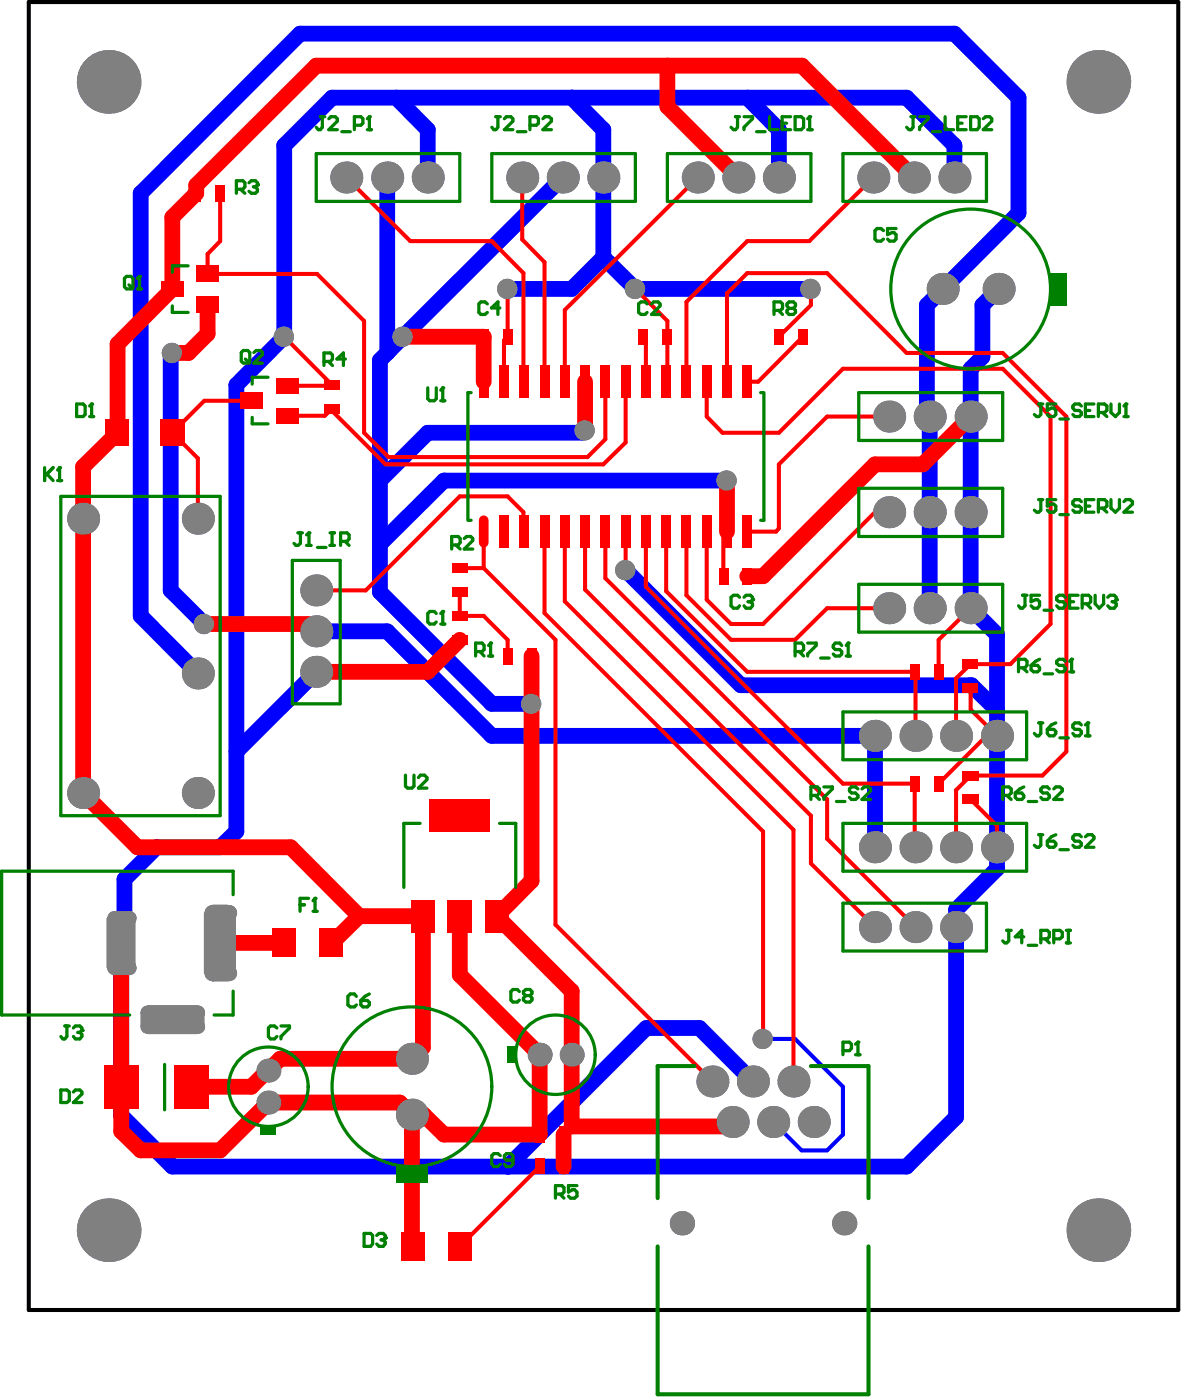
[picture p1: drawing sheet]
<svg xmlns="http://www.w3.org/2000/svg" width="246mm" height="292mm" viewBox="0 0 246 292" stroke-linecap="round" stroke-linejoin="round" font-family="sans-serif">
<path d="M6 .4h239.5v272.6h-239.5z" fill="none" stroke="#000" stroke-width=".84"/>
<path d="M25.9 195.9l-.6 .6" fill="none" stroke="#00f" stroke-width="3.3"/>
<g fill="#00f">
<circle cx="105.8" cy="243.1" r="1.65"/>
<circle cx="119.1" cy="20.4" r="1.65"/>
</g>
<path d="M159 216.5h6.6l10 10v9.9l-3.3 3.3h-5.3l-5.9-5.9" fill="none" stroke="#00f" stroke-width=".84"/>
<g fill="none" stroke="#00f" stroke-width="3.3">
<path d="M80.7 37v36.6M82.5 20.4l6.6 6.6v10M117.2 37l-36.5 36.6M119.1 20.4l6.6 6.6v26.6M155.7 20.4l6.6 6.6v10M198.8 37v-6.7l-9.9-9.9h-119.7l-10 9.9v39.9l-10 10v93.1l-3.3 3.3h-13.3l-6.7 6.6v12.7M125.7 53.6l-6.6 6.6h-13.3M125.7 53.6l6.7 6.6h36.5M35.9 73.6l-.3 .3v49.1l7 7M80.7 73.6l-1.6 1.5v48.3l23.4 23.3h8.2M208 60.2l-3.3 3.4v10.8l-2.5 2.4v49.9l5.5 5.5v48.8l-8.5 8.6v43.2l-10.3 10.3h-153l-10.6-10.6v-36M121.4 90.2h-32.3l-10 9.9"/>
<path d="M193.1 86.1v-22.5l19.1-19.2v-24l-13.4-13.4h-136.3l-33.2 33.3v88.1l11.9 11.9M193.7 86.8v39.9M130.3 118.8l24 24h48.1l5.3 5.2M151.4 100.1h-58.9l-13.4 13.3M65.9 131.6h14.8l21.8 21.7h79.8v23.3M65.9 140l-16.7 16.6M156.9 225.4l-11.2-11.2h-11.1l-28.8 28.9"/>
</g>
<g fill="#808080">
<circle cx="121.8" cy="89.7" r="2.11"/>
<circle cx="151.4" cy="100.1" r="2.11"/>
<circle cx="83.9" cy="70.2" r="2.11"/>
<circle cx="110.7" cy="146.7" r="2.11"/>
<circle cx="130.2" cy="118.8" r="2.11"/>
<circle cx="42.5" cy="130" r="2.11"/>
<circle cx="35.8" cy="73.6" r="2.11"/>
<circle cx="158.9" cy="216.5" r="2.11"/>
<circle cx="105.7" cy="60.2" r="2.11"/>
<circle cx="168.8" cy="60.2" r="2.11"/>
<circle cx="132.3" cy="60.2" r="2.11"/>
<circle cx="59.1" cy="70.2" r="2.11"/>
<circle cx="41.1" cy="211" r="1.48"/>
<circle cx="30.7" cy="211" r="1.48"/>
<circle cx="30.7" cy="214" r="1.48"/>
<circle cx="41.1" cy="214" r="1.48"/>
<circle cx="41.2" cy="140.3" r="3.3"/>
<circle cx="55.9" cy="229.8" r="2.49"/>
<circle cx="55.9" cy="223.1" r="2.49"/>
<circle cx="65.9" cy="131.6" r="3.3"/>
<circle cx="65.9" cy="123" r="3.3"/>
<circle cx="85.8" cy="232.3" r="3.3"/>
<circle cx="89.1" cy="37" r="3.3"/>
<circle cx="80.7" cy="37" r="3.3"/>
<circle cx="117.2" cy="37" r="3.3"/>
<circle cx="108.8" cy="37" r="3.3"/>
<circle cx="142.1" cy="254.9" r="2.53"/>
<circle cx="148.4" cy="225.4" r="3.3"/>
<circle cx="145.4" cy="37" r="3.3"/>
<circle cx="169.5" cy="233.8" r="3.3"/>
<circle cx="161.1" cy="233.8" r="3.3"/>
<circle cx="165.3" cy="225.4" r="3.3"/>
<circle cx="162.3" cy="37" r="3.3"/>
<circle cx="190.7" cy="176.6" r="3.3"/>
<circle cx="199.2" cy="176.6" r="3.3"/>
<circle cx="190.7" cy="153.3" r="3.3"/>
<circle cx="199.2" cy="153.3" r="3.3"/>
<circle cx="185.2" cy="126.7" r="3.3"/>
<circle cx="193.7" cy="126.7" r="3.3"/>
<circle cx="202.2" cy="126.7" r="3.3"/>
<circle cx="185.2" cy="86.8" r="3.3"/>
<circle cx="193.7" cy="86.8" r="3.3"/>
<circle cx="202.2" cy="86.8" r="3.3"/>
<circle cx="196.4" cy="60.2" r="3.3"/>
<circle cx="190.4" cy="37" r="3.3"/>
<circle cx="198.8" cy="37" r="3.3"/>
<circle cx="41.2" cy="165.3" r="3.3"/>
<circle cx="26.8" cy="201.7" r="1.48"/>
<circle cx="26.8" cy="191.3" r="1.48"/>
<circle cx="23.8" cy="191.3" r="1.48"/>
<circle cx="23.8" cy="201.7" r="1.48"/>
<circle cx="41.2" cy="108.1" r="3.3"/>
<circle cx="65.9" cy="140" r="3.3"/>
<circle cx="85.8" cy="220.6" r="3.3"/>
<circle cx="112.4" cy="219.8" r="2.49"/>
<circle cx="119.1" cy="219.8" r="2.49"/>
<circle cx="199.2" cy="193.2" r="3.3"/>
<circle cx="190.7" cy="193.2" r="3.3"/>
<circle cx="185.2" cy="106.7" r="3.3"/>
<circle cx="193.7" cy="106.7" r="3.3"/>
<circle cx="202.2" cy="106.7" r="3.3"/>
<circle cx="22.6" cy="256.4" r="6.6"/>
<circle cx="72.1" cy="37" r="3.3"/>
<circle cx="22.6" cy="17.1" r="6.6"/>
<circle cx="175.9" cy="254.9" r="2.53"/>
<circle cx="152.6" cy="233.8" r="3.3"/>
<circle cx="156.9" cy="225.4" r="3.3"/>
<circle cx="182.3" cy="176.6" r="3.3"/>
<circle cx="207.7" cy="176.6" r="3.3"/>
<circle cx="182.3" cy="153.3" r="3.3"/>
<circle cx="207.7" cy="153.3" r="3.3"/>
<circle cx="208" cy="60.2" r="3.3"/>
<circle cx="181.9" cy="37" r="3.3"/>
<circle cx="153.8" cy="37" r="3.3"/>
<circle cx="125.7" cy="37" r="3.3"/>
<circle cx="17.3" cy="165.3" r="3.3"/>
<circle cx="47.6" cy="202.8" r="1.65"/>
<circle cx="47.6" cy="190.2" r="1.65"/>
<circle cx="44.3" cy="190.2" r="1.65"/>
<circle cx="44.3" cy="202.8" r="1.65"/>
<circle cx="17.3" cy="108.1" r="3.3"/>
<circle cx="182.3" cy="193.2" r="3.3"/>
<circle cx="228.8" cy="256.4" r="6.6"/>
<circle cx="228.8" cy="17.1" r="6.6"/>
</g>
<g fill="#808080">
<path d="M30.7 209.5h10.4l1.5 1.5v3l-1.5 1.5h-10.4l-1.4-1.5v-3z" fill-rule="evenodd"/>
<path d="M22.2 191.3l1.5-1.4h3l1.5 1.4v10.3l-1.5 1.6h-3l-1.5-1.6z" fill-rule="evenodd"/>
<path d="M42.5 190.2l1.7-1.6h3.3l1.7 1.6v12.6l-1.7 1.7h-3.3l-1.7-1.7z" fill-rule="evenodd"/>
</g>
<path d="M43.2 52.9v4.2" fill="none" stroke="#f00" stroke-width=".84"/>
<circle cx="100.8" cy="70.2" r=".42" fill="#f00"/>
<g fill="none" stroke="#f00" stroke-width=".84">
<path d="M108.8 37v12.9M45.9 40.3v9.9l-2.7 2.7M109 56.9v22.5M105.8 60.2v10l-.8 .7v8.6M134 70.2l.6 .6M139 79.3l-.2 .2M139 66.9v3.3M146.9 79.5h.3M168.9 60.2v3.4M41.2 95.5v12.6M100.8 110.8v7.6M105.8 103.4l3.2 3.3v3.9"/>
<path d="M162.3 110.1l-.6 .7M95.8 123.4v5M105.8 133.3v3.4M202.2 161.6l-3 3.1"/>
</g>
<path d="M100.8 70.2v9.3M25.3 226.4v9.4M85.8 259.6l.2 .1" fill="none" stroke="#f00" stroke-width="3.3"/>
<circle cx="112.4" cy="219.8" r="1.65" fill="#f00"/>
<g fill="none" stroke="#f00" stroke-width="3.3">
<path d="M139 13.7v8.5l14.8 14.8M190.4 37l-23.3-23.3h-101.2l-25 24.9v1.7l-5 5v14.9l-11.4 11.5v18.5l-7.2 7.1v68l11.3 11.3h32l14.2 14.3M43.2 63.4v6.2l-3.9 4h-3.4M84 70.2h16.8M121.9 79.5v10.2M202.2 86.8l-10 10h-9.9l-23.3 23.3h-3.3M151.4 100.1v10.7M42.6 130h21.8M95.8 133.3l-6.7 6.7h-23.2M110.7 136.7v46.9l-7.2 7.3 15.6 15.6v28.2h32.6M25.3 196.5v29.9M45.9 196.5h13.3"/>
<path d="M74.8 190.9h13.3v27.4l-2.3 2.3h-27.4l-6 5.9h-12.4M74.8 190.9l-5.6 5.6h-.2M95.8 190.9v12.3l16.6 16.6v16.6h-19.9l-4.2-4.1h-2.5M85.8 232.3v27.3M85.8 232.3l-2.5-2.5h-27.4l-10 9.9h-16.6l-4-3.9M117.4 236.4v6.7"/>
</g>
<g fill="none" stroke="#f00" stroke-width=".84">
<path d="M72.1 37l13.4 13.2h17l6.5 6.7M145.4 37l-27.7 27.6v14.9M181.9 37l-13.3 13.2h-12.9l-12.7 12.7v16.6M43.2 57.1h22.9l9.8 9.8v23.3l5 5.1h41.5l3.7-3.8v-12M108.8 49.9l4.6 4.7v24.9M59.2 70.2l10 10-.2 .2h-9.1M130.3 79.5v12.7l-4.6 4.6h-45.4l-11.1-11.2v-.4l-1.5 1.4h-7.8M132.4 60.2l6.6 6.7M134.6 70.8v8.7M139 70.2v9.1M147.2 79.5v7.3l3.3 3.4h11.8l13.3-13.4h33.3l10 10v43.2l-8.4 8.4h-8.3l-3 3v11.9M151.4 79.5v-18.4l4.3-4.2h16.6l16.6 16.7h20l13.2 13.2v69.8l-4.9 5h-15"/>
<path d="M167.2 70.2l-9.2 9.3h-2.3M168.9 63.6l-6.6 6.6M52.5 83.5h-9.9l-6.7 6.7 5.3 5.3M185.2 86.8h-12.9l-10 10v13.3M95.8 118.4h5l14.9 14.9v59.4l32.7 32.7M105.8 103.4h-10l-19.6 19.6h-10.3M113.4 110.8v17l45.6 45.5v43.2M117.7 110.8v14.5l47.6 47.6v52.5M121.9 110.8v12.1l47 47.1v9.9l13.4 13.3M126.1 110.8v9.7l46.2 46.1v8.2l18.4 18.4M130.3 110.8v8M134.6 110.8v11.5l41 41h15v13.1l.1 .2"/>
<path d="M138.8 110.8v12.4l16.9 16.8h34.9l.1 .2v13.1M143 110.8v13.2l9.3 9.3h13.3l6.7-6.6h12.9M151.4 110.8l-.7 .7v8.6M155.7 110.8h6M185.2 106.7h-2.9l-23.3 23.3h-6.7l-5.1-5v-14.2M95.8 128.4h5l5 4.9M202.2 126.7l-6.7 6.6v6.7M202.2 143.4v4.5l5.5 5.4M205.5 153.3l-10 10M199.2 164.7v11.9M202.2 166.6l5.5 5.5v4.5M112.4 243.1l-16.6 16.6"/>
</g>
<path d="M89.4 166.6h12.7v6.7h-12.7z" fill-rule="evenodd" fill="#f00"/>
<g fill="#808080">
<circle cx="121.8" cy="89.7" r="2.11"/>
<circle cx="151.4" cy="100.1" r="2.11"/>
<circle cx="83.9" cy="70.2" r="2.11"/>
<circle cx="110.7" cy="146.7" r="2.11"/>
<circle cx="130.2" cy="118.8" r="2.11"/>
<circle cx="42.5" cy="130" r="2.11"/>
<circle cx="35.8" cy="73.6" r="2.11"/>
<circle cx="158.9" cy="216.5" r="2.11"/>
<circle cx="105.7" cy="60.2" r="2.11"/>
<circle cx="168.8" cy="60.2" r="2.11"/>
<circle cx="132.3" cy="60.2" r="2.11"/>
<circle cx="59.1" cy="70.2" r="2.11"/>
<circle cx="41.1" cy="211" r="1.48"/>
<circle cx="30.7" cy="211" r="1.48"/>
<circle cx="30.7" cy="214" r="1.48"/>
<circle cx="41.1" cy="214" r="1.48"/>
<circle cx="41.2" cy="140.3" r="3.3"/>
<circle cx="55.9" cy="229.8" r="2.49"/>
<circle cx="55.9" cy="223.1" r="2.49"/>
<circle cx="65.9" cy="131.6" r="3.3"/>
<circle cx="65.9" cy="123" r="3.3"/>
<circle cx="85.8" cy="232.3" r="3.3"/>
<circle cx="89.1" cy="37" r="3.3"/>
<circle cx="80.7" cy="37" r="3.3"/>
<circle cx="117.2" cy="37" r="3.3"/>
<circle cx="108.8" cy="37" r="3.3"/>
<circle cx="142.1" cy="254.9" r="2.53"/>
<circle cx="148.4" cy="225.4" r="3.3"/>
<circle cx="145.4" cy="37" r="3.3"/>
<circle cx="169.5" cy="233.8" r="3.3"/>
<circle cx="161.1" cy="233.8" r="3.3"/>
<circle cx="165.3" cy="225.4" r="3.3"/>
<circle cx="162.3" cy="37" r="3.3"/>
<circle cx="190.7" cy="176.6" r="3.3"/>
<circle cx="199.2" cy="176.6" r="3.3"/>
<circle cx="190.7" cy="153.3" r="3.3"/>
<circle cx="199.2" cy="153.3" r="3.3"/>
<circle cx="185.2" cy="126.7" r="3.3"/>
<circle cx="193.7" cy="126.7" r="3.3"/>
<circle cx="202.2" cy="126.7" r="3.3"/>
<circle cx="185.2" cy="86.8" r="3.3"/>
<circle cx="193.7" cy="86.8" r="3.3"/>
<circle cx="202.2" cy="86.8" r="3.3"/>
<circle cx="196.4" cy="60.2" r="3.3"/>
<circle cx="190.4" cy="37" r="3.3"/>
<circle cx="198.8" cy="37" r="3.3"/>
<circle cx="41.2" cy="165.3" r="3.3"/>
<circle cx="26.8" cy="201.7" r="1.48"/>
<circle cx="26.8" cy="191.3" r="1.48"/>
<circle cx="23.8" cy="191.3" r="1.48"/>
<circle cx="23.8" cy="201.7" r="1.48"/>
<circle cx="41.2" cy="108.1" r="3.3"/>
<circle cx="65.9" cy="140" r="3.3"/>
<circle cx="85.8" cy="220.6" r="3.3"/>
<circle cx="112.4" cy="219.8" r="2.49"/>
<circle cx="119.1" cy="219.8" r="2.49"/>
<circle cx="199.2" cy="193.2" r="3.3"/>
<circle cx="190.7" cy="193.2" r="3.3"/>
<circle cx="185.2" cy="106.7" r="3.3"/>
<circle cx="193.7" cy="106.7" r="3.3"/>
<circle cx="202.2" cy="106.7" r="3.3"/>
<circle cx="22.6" cy="256.4" r="6.6"/>
<circle cx="72.1" cy="37" r="3.3"/>
<circle cx="22.6" cy="17.1" r="6.6"/>
<circle cx="175.9" cy="254.9" r="2.53"/>
<circle cx="152.6" cy="233.8" r="3.3"/>
<circle cx="156.9" cy="225.4" r="3.3"/>
<circle cx="182.3" cy="176.6" r="3.3"/>
<circle cx="207.7" cy="176.6" r="3.3"/>
<circle cx="182.3" cy="153.3" r="3.3"/>
<circle cx="207.7" cy="153.3" r="3.3"/>
<circle cx="208" cy="60.2" r="3.3"/>
<circle cx="181.9" cy="37" r="3.3"/>
<circle cx="153.8" cy="37" r="3.3"/>
<circle cx="125.7" cy="37" r="3.3"/>
<circle cx="17.3" cy="165.3" r="3.3"/>
<circle cx="47.6" cy="202.8" r="1.65"/>
<circle cx="47.6" cy="190.2" r="1.65"/>
<circle cx="44.3" cy="190.2" r="1.65"/>
<circle cx="44.3" cy="202.8" r="1.65"/>
<circle cx="17.3" cy="108.1" r="3.3"/>
<circle cx="182.3" cy="193.2" r="3.3"/>
<circle cx="228.8" cy="256.4" r="6.6"/>
<circle cx="228.8" cy="17.1" r="6.6"/>
</g>
<g fill="#808080">
<path d="M30.7 209.5h10.4l1.5 1.5v3l-1.5 1.5h-10.4l-1.4-1.5v-3z" fill-rule="evenodd"/>
<path d="M22.2 191.3l1.5-1.4h3l1.5 1.4v10.3l-1.5 1.6h-3l-1.5-1.6z" fill-rule="evenodd"/>
<path d="M42.5 190.2l1.7-1.6h3.3l1.7 1.6v12.6l-1.7 1.7h-3.3l-1.7-1.7z" fill-rule="evenodd"/>
</g>
<g fill="#f00">
<path d="M104.7 135h2.1v3.4h-2.1z" fill-rule="evenodd"/>
<path d="M194.5 161.7h2.1v3.3h-2.1z" fill-rule="evenodd"/>
<path d="M44.9 38.6h1.9v3.4h-1.9z" fill-rule="evenodd"/>
<path d="M56.8 193.5h4.9v5.9h-4.9z" fill-rule="evenodd"/>
<path d="M83.5 256.7h4.9v6h-4.9z" fill-rule="evenodd"/>
<path d="M99.8 68.5h2v3.3h-2z" fill-rule="evenodd"/>
<path d="M104.7 68.5h2.1v3.3h-2.1z" fill-rule="evenodd"/>
<path d="M111.4 234.7h2v3.4h-2z" fill-rule="evenodd"/>
<path d="M133 68.5h2.1v3.3h-2.1z" fill-rule="evenodd"/>
<path d="M138 68.5h2v3.3h-2z" fill-rule="evenodd"/>
<path d="M166.3 68.6h2v3.3h-2z" fill-rule="evenodd"/>
<path d="M194.5 138.3h2.1v3.3h-2.1z" fill-rule="evenodd"/>
<path d="M50.2 81.8h4.6v3.4h-4.6z" fill-rule="evenodd"/>
</g>
<path d="M100.8 108.4v4.7" fill="none" stroke="#f00" stroke-width="2"/>
<g fill="#f00">
<path d="M99.8 76.2h2v6.6h-2z" fill-rule="evenodd"/>
<path d="M104 107.4h2v6.7h-2z" fill-rule="evenodd"/>
<path d="M104 76.2h2v6.6h-2z" fill-rule="evenodd"/>
<path d="M111.4 241.4h2v3.3h-2z" fill-rule="evenodd"/>
<path d="M112.4 107.4h2.1v6.7h-2.1z" fill-rule="evenodd"/>
<path d="M112.4 76.2h2.1v6.6h-2.1z" fill-rule="evenodd"/>
<path d="M125.1 107.4h2v6.7h-2z" fill-rule="evenodd"/>
<path d="M125.1 76.2h2v6.6h-2z" fill-rule="evenodd"/>
<path d="M133.5 107.4h2.1v6.7h-2.1z" fill-rule="evenodd"/>
<path d="M133.5 76.2h2.1v6.6h-2.1z" fill-rule="evenodd"/>
<path d="M137.8 107.4h2v6.7h-2z" fill-rule="evenodd"/>
<path d="M137.8 76.2h2v6.6h-2z" fill-rule="evenodd"/>
<path d="M146.2 107.4h2v6.7h-2z" fill-rule="evenodd"/>
<path d="M146.2 76.2h2v6.6h-2z" fill-rule="evenodd"/>
<path d="M94.2 127.3h3.3v2.1h-3.3z" fill-rule="evenodd"/>
<path d="M94.2 122.4h3.3v2h-3.3z" fill-rule="evenodd"/>
<path d="M109.7 135h2v3.4h-2z" fill-rule="evenodd"/>
<path d="M189.5 161.7h2.1v3.3h-2.1z" fill-rule="evenodd"/>
<path d="M200.5 160.6h3.4v2h-3.4z" fill-rule="evenodd"/>
<path d="M200.5 142.4h3.3v2h-3.3z" fill-rule="evenodd"/>
<path d="M36.3 221.9h7.2v9.1h-7.2z" fill-rule="evenodd"/>
<path d="M21.6 221.9h7.2v9.1h-7.2z" fill-rule="evenodd"/>
<path d="M22 87.4h4.9v5.6h-4.9z" fill-rule="evenodd"/>
<path d="M33.4 87.4h5v5.6h-5z" fill-rule="evenodd"/>
<path d="M33.6 58.5h4.7v3.3h-4.7z" fill-rule="evenodd"/>
<path d="M39.9 38.6h1.9v3.4h-1.9z" fill-rule="evenodd"/>
<path d="M66.6 193.5h4.8v5.9h-4.8z" fill-rule="evenodd"/>
<path d="M57.6 85h4.7v3.3h-4.7z" fill-rule="evenodd"/>
<path d="M67.6 84.2h3.3v2h-3.3z" fill-rule="evenodd"/>
<path d="M67.6 79.2h3.3v2h-3.3z" fill-rule="evenodd"/>
<path d="M93.3 256.7h4.9v6h-4.9z" fill-rule="evenodd"/>
<path d="M94.2 117.4h3.3v2h-3.3z" fill-rule="evenodd"/>
<path d="M94.2 132.3h3.3v2h-3.3z" fill-rule="evenodd"/>
<path d="M116.4 234.7h2v3.4h-2z" fill-rule="evenodd"/>
<path d="M149.8 118.4h1.9v3.4h-1.9z" fill-rule="evenodd"/>
<path d="M154.7 118.4h2v3.4h-2z" fill-rule="evenodd"/>
<path d="M161.3 68.6h2v3.3h-2z" fill-rule="evenodd"/>
<path d="M200.5 165.6h3.4v2h-3.4z" fill-rule="evenodd"/>
<path d="M189.5 138.3h2.1v3.3h-2.1z" fill-rule="evenodd"/>
<path d="M200.5 137.4h3.3v2h-3.3z" fill-rule="evenodd"/>
<path d="M57.5 78.8h4.7v3.3h-4.7z" fill-rule="evenodd"/>
<path d="M85.6 187.6h4.9v6.7h-4.9z" fill-rule="evenodd"/>
<path d="M93.3 187.6h5v6.7h-5z" fill-rule="evenodd"/>
<path d="M101 187.6h5v6.7h-5z" fill-rule="evenodd"/>
<path d="M116.4 241.4h2v3.3h-2z" fill-rule="evenodd"/>
<path d="M120.9 107.4h2v6.7h-2z" fill-rule="evenodd"/>
<path d="M116.6 107.4h2.1v6.7h-2.1z" fill-rule="evenodd"/>
<path d="M108.2 107.4h2v6.7h-2z" fill-rule="evenodd"/>
<path d="M108.2 76.2h2v6.6h-2z" fill-rule="evenodd"/>
<path d="M116.6 76.2h2.1v6.6h-2.1z" fill-rule="evenodd"/>
<path d="M120.9 76.2h2v6.6h-2z" fill-rule="evenodd"/>
<path d="M142 107.4h2v6.7h-2z" fill-rule="evenodd"/>
<path d="M129.3 107.4h2v6.7h-2z" fill-rule="evenodd"/>
<path d="M150.4 107.4h2.1v6.7h-2.1z" fill-rule="evenodd"/>
<path d="M150.4 76.2h2.1v6.6h-2.1z" fill-rule="evenodd"/>
<path d="M129.3 76.2h2v6.6h-2z" fill-rule="evenodd"/>
<path d="M142 76.2h2v6.6h-2z" fill-rule="evenodd"/>
<path d="M154.7 107.4h2v6.7h-2z" fill-rule="evenodd"/>
<path d="M154.7 76.2h2v6.6h-2z" fill-rule="evenodd"/>
<path d="M40.9 61.7h4.6v3.4h-4.6z" fill-rule="evenodd"/>
<path d="M40.9 55.4h4.6v3.4h-4.6z" fill-rule="evenodd"/>
</g>
<g fill="none" stroke="#008000" stroke-width=".68">
<path d="M65.9 32h29.9v10h-29.9zM102.5 32h29.9v10h-29.9zM139 32h29.9v10h-29.9zM175.6 32h29.9v10h-29.9zM39.2 55.4h-3.3v1.3M35.9 63.8v1.3h3.3M55.8 78.6h-3.3v1.5M52.5 87v1.3h3.3M98.2 81.8h-.7v26.6M158.5 81.8h.5M159.1 81.8v26.6h-.6M178.9 81.8h30v10h-30z"/>
<path d="M12.7 103.4h33.2v66.6h-33.2zM60.9 116.8h10v29.9h-10zM97.6 108.4h.6M178.9 101.8h30v10h-30zM178.9 121.8h30v9.9h-30zM175.6 148.4h38.3v9.9h-38.3zM87.5 171.6h-3.4v13.3M104.1 171.6h3.3v13.3M175.6 171.6h38.3v9.9h-38.3zM48.6 186.4v-4.9h-48.3v30h26.7M175.6 188.2h29.9v10h-29.9zM48.6 206.5v5h-4"/>
<path d="M34.3 221.8v9.5"/>
</g>
<path d="M97.5 108.4h.1" fill="none" stroke="#008000" stroke-width=".34"/>
<path d="M144.7 222.2h-7.7v27.5M168.9 222.2h12v27.5M137 259.7v30.9h43.9v-30.9" fill="none" stroke="#008000" stroke-width=".84"/>
<g fill="#008000">
<path d="M105.8 218.1h1.6v3.4h-1.6z" fill-rule="evenodd"/>
<path d="M218.5 56.9h3.6v6.7h-3.6z" fill-rule="evenodd"/>
<path d="M54.2 234.7h3.3v1.7h-3.3z" fill-rule="evenodd"/>
<path d="M82.5 242.8h6.6v3.6h-6.6z" fill-rule="evenodd"/>
</g>
<path d="M50.3 73.5l.4-.5h.9l.4 .5v1.7l-.4 .5h-.9l-.4-.5zM51.1 74.8l.9 .9M52.9 73.5l.5-.5h.8l.4 .5v.4l-1.7 1.8h1.7M9.3 97.4v2.7M9.3 99.2l1.8-1.8-1.3 1.4 1.3 1.3M12.4 97.4v2.7M12 100.1h.8M84.5 161.5v2.3l.4 .4h.9l.4-.4v-2.3M87.2 162l.4-.5h.8l.5 .5v.5l-1.7 1.7h1.7" fill="none" stroke="#008000" stroke-width=".68"/>
<circle cx="12.4" cy="97.4" r=".34" fill="#008000"/>
<path d="M12.4 97.4l-.4 .6M16 84.2h1.3l.4 .4v1.8l-.4 .4h-1.3zM18.7 86.8h.8M19.1 84.2v2.6" fill="none" stroke="#008000" stroke-width=".68"/>
<circle cx="19.1" cy="84.2" r=".34" fill="#008000"/>
<path d="M67.5 75.3h1.3l.5-.5v-.8l-.5-.4h-1.3v2.6M68.4 75.3l.9 .9M72 74.8h-1.8l1.3-1.2v2.6M19.1 84.2l-.4 .4M75.9 257h1.3l.4 .5v1.7l-.4 .5h-1.3zM78.5 257.5l.5-.5h.8l.4 .5v.5" fill="none" stroke="#008000" stroke-width=".68"/>
<circle cx="80.2" cy="258" r=".34" fill="#008000"/>
<path d="M90.9 127.8l-.4-.4h-1l-.4 .4v1.8l.4 .4h1l.4-.4M91.8 130h.9M92.2 127.4v2.6M79.4 258.4h.4M79.8 258.4l.4 .4v.4l-.4 .5h-.8l-.5-.5M80.2 258l-.4 .4" fill="none" stroke="#008000" stroke-width=".68"/>
<circle cx="92.2" cy="127.4" r=".34" fill="#008000"/>
<path d="M89.1 80.8v2.3l.4 .4h1l.4-.4v-2.3M91.8 83.5h.9M92.2 80.8v2.7M92.2 127.4l-.4 .4" fill="none" stroke="#008000" stroke-width=".68"/>
<circle cx="92.2" cy="80.8" r=".34" fill="#008000"/>
<path d="M92.2 80.8l-.4 .5M175.6 219h1.4l.4-.6v-.8l-.4-.4h-1.4v2.6M178.2 219.8h1M178.7 217.2v2.6" fill="none" stroke="#008000" stroke-width=".68"/>
<circle cx="178.7" cy="217.2" r=".34" fill="#008000"/>
<path d="M165.6 135.8h1.4l.4-.4v-.9l-.4-.5h-1.4v2.7M166.5 135.8l.9 .9M168.3 134h1.7v.5l-1.7 1.8v.4M171 137.1h1.7M175.4 134.5l-.5-.5h-.9l-.4 .5v.4l.4 .5h.9l.5 .4v.5l-.5 .4h-.9l-.4-.4M176.3 136.7h.8M176.7 134v2.7M178.7 217.2l-.5 .4" fill="none" stroke="#008000" stroke-width=".68"/>
<circle cx="176.7" cy="134" r=".34" fill="#008000"/>
<path d="M184.1 48.1l-.6-.5h-.8l-.4 .5v1.7l.4 .4h.8l.6-.4M186.7 47.6h-1.8v1.3l.9-.4h.4l.5 .4v.9l-.5 .4h-.9l-.4-.4M176.7 134l-.4 .5M13.5 213.8h.9M13.9 213.8v2.2l-.4 .5h-.4l-.4-.5M15.3 214.2l.4-.4h.9l.5 .4v.5M12.7 227.1h1.2l.5 .5v1.7l-.5 .5h-1.2zM15.3 227.6l.4-.5h.9l.5 .5v.4l-1.8 1.8h1.8" fill="none" stroke="#008000" stroke-width=".68"/>
<circle cx="17.1" cy="214.7" r=".34" fill="#008000"/>
<path d="M25.9 58l.5-.4h.9l.4 .4v1.8l-.4 .4h-.9l-.5-.4zM26.9 59.4l.8 .8M29.1 57.6v2.6M28.6 60.2h.9M16.2 215.2h.4M16.6 215.2l.5 .4v.4l-.5 .5h-.9l-.4-.5M17.1 214.7l-.5 .5" fill="none" stroke="#008000" stroke-width=".68"/>
<circle cx="29.1" cy="57.6" r=".34" fill="#008000"/>
<path d="M49.2 39.4h1.4l.4-.5v-.8l-.4-.4h-1.4v2.6M50.1 39.4l.9 .9M51.9 38.1l.5-.4h.8l.4 .4v.4M29.1 57.6l-.5 .4M57.7 214.2l-.5-.4h-.9l-.4 .4v1.8l.4 .5h.9l.5-.5M58.5 213.8h1.8v.4l-1.8 1.8v.5" fill="none" stroke="#008000" stroke-width=".68"/>
<circle cx="53.6" cy="38.5" r=".34" fill="#008000"/>
<g fill="none" stroke="#008000" stroke-width=".68">
<path d="M52.8 38.9h.4M53.2 38.9l.4 .5v.5l-.4 .4h-.8l-.5-.4M53.6 38.5l-.4 .4M103.3 24.3h.9M103.7 24.3v2.2l-.4 .5h-.4l-.4-.5M105.1 24.7l.4-.4h.9l.5 .4v.6l-1.8 1.7h1.8M107.8 27.4h1.8M110.4 26.1h1.3l.5-.4v-1l-.5-.4h-1.3v2.7M113.1 24.7l.4-.4h.9l.5 .4v.6l-1.8 1.7h1.8M189.8 24.3h.8M190.2 24.3v2.2l-.4 .5h-.4l-.5-.5M191.6 24.3h1.7v.4l-1.7 1.8v.5"/>
<path d="M194.2 27.4h1.8M196.9 24.3v2.7h1.8M199.5 25.7h.9M201.3 24.3h-1.8v2.7h1.8M202.2 24.3h1.4l.4 .4v1.8l-.4 .5h-1.4zM204.8 24.7l.5-.4h.9l.4 .4v.6l-1.8 1.7h1.8M134.8 63.3l-.4-.4h-.9l-.5 .4v1.8l.5 .4h.9l.4-.4M135.7 63.3l.5-.4h.9l.4 .4v.5l-1.8 1.7h1.8M161.2 64.7h1.4l.4-.4v-1l-.4-.4h-1.4v2.6M162.2 64.7l.8 .8M164.4 64.3l-.5-.5v-.5l.5-.4h.9l.4 .4v.5l-.4 .5M164.4 64.3l-.5 .4v.4l.5 .4h.9l.4-.4v-.4l-.4-.4"/>
<path d="M164.4 64.3h.9M94.1 113.6h1.3l.5-.5v-.9l-.5-.4h-1.3v2.6M94.9 113.6l1 .8M96.7 112.2l.5-.4h.9l.4 .4v.4l-1.8 1.8h1.8M216.4 150.6h.8M216.8 150.6v2.2l-.4 .5h-.4l-.5-.5M218.2 152h1.3l.5 .4v.4l-.5 .5h-.9l-.4-.5zM220 150.6l-1 .5-.8 .9M220.8 153.8h1.8M225.3 151.1l-.5-.5h-.9l-.4 .5v.5l.4 .4h.9l.5 .4v.4l-.5 .5h-.9l-.4-.5M226.1 153.3h.9M226.6 150.6v2.7"/>
<path d="M208.9 165.8h1.3l.5-.5v-.9l-.5-.4h-1.3v2.6M209.7 165.8l1 .8M211.5 165.3h1.4l.4 .5v.4l-.4 .4h-1l-.4-.4zM213.3 164l-.9 .4-.9 .9M214.2 167h1.8M216.4 173.9h.8M216.8 173.9v2.2l-.4 .5h-.4l-.5-.5M218.2 175.3h1.3l.5 .4v.4l-.5 .5h-.9l-.4-.5zM218.6 164.4l-.4-.4h-1l-.4 .4v.4l.4 .5h1l.4 .5v.4l-.4 .4h-1l-.4-.4M219.5 164.4l.5-.4h.8l.5 .4v.4l-1.8 1.8h1.8M220 173.9l-1 .5-.8 .9M220.8 177.1h1.8"/>
<path d="M225.3 174.4l-.5-.5h-.9l-.4 .5v.4l.4 .5h.9l.5 .4v.4l-.5 .5h-.9l-.4-.5M226.1 174.4l.5-.5h.9l.4 .5v.4l-1.8 1.8h1.8M209.7 193.9h1M210.2 193.9v2.2l-.5 .4h-.4l-.4-.4M213.3 195.2h-1.8l1.4-1.3v2.6M214.2 197h1.8M216.8 195.6h1.4l.4-.4v-.9l-.4-.4h-1.4v2.6M217.8 195.6l.8 .9M219.5 195.6h1.3l.5-.4v-.9l-.5-.4h-1.3v2.6M222.1 193.9h.9M222.1 196.5h.9M222.6 193.9v2.6"/>
<path d="M108.2 206.6l-.4-.4h-.9l-.5 .4v1.8l.5 .4h.9l.4-.4M109.6 207.5l-.6-.5v-.4l.6-.4h.8l.4 .4v.4l-.4 .5M109.6 207.5l-.6 .5v.4l.6 .4h.8l.4-.4v-.4l-.4-.5M109.6 207.5h.8M104.2 240.8l-.5-.4h-.8l-.4 .4v1.8l.4 .5h.8l.5-.5M106.9 241.8h-1.4l-.4-.5v-.5l.4-.4h.9l.5 .4v1.8l-.5 .5h-.9l-.4-.5M115.7 248.8h1.4l.4-.4v-.9l-.4-.4h-1.4v2.6M116.6 248.8l.9 .9M120.2 247.1h-1.8v1.3l.9-.5h.4l.5 .5v.9l-.5 .4h-.9l-.4-.4"/>
</g>
<circle cx="226.6" cy="150.6" r=".34" fill="#008000"/>
<path d="M212.2 139.2h1.3l.5-.5v-.9l-.5-.4h-1.3v2.6M213 139.2l1 .8M214.8 138.7h1.3l.5 .5v.4l-.5 .4h-.8l-.5-.4zM216.6 137.4l-.9 .4-.9 .9M221.9 137.8l-.4-.4h-.9l-.5 .4v.4l.5 .5h.9l.4 .5v.4l-.4 .4h-.9l-.5-.4M223.2 137.4v2.6M217.5 140.4h1.8M222.8 140h.9M226.6 150.6l-.5 .5" fill="none" stroke="#008000" stroke-width=".68"/>
<circle cx="223.2" cy="137.4" r=".34" fill="#008000"/>
<path d="M213 124h1M213.5 124v2.2l-.5 .5h-.4l-.4-.5M216.6 124h-1.8v1.4l.9-.4h.4l.5 .4v.8l-.5 .5h-.8l-.5-.5M217.5 127.2h1.8M221.9 124.5l-.4-.5h-.9l-.5 .5v.5l.5 .4h.9l.4 .4v.4l-.4 .5h-.9l-.5-.5M222.8 125.4h.9M223.2 137.4l-.4 .4M224.6 124h-1.8v2.7h1.8M225.4 125.8h1.4l.4-.4v-.9l-.4-.5h-1.4v2.7M226.4 125.8l.8 .9M228.1 124v1.8l.9 .9 .9-.9v-1.8M230.8 124.5l.5-.5h.8l.4 .5v.5" fill="none" stroke="#008000" stroke-width=".68"/>
<circle cx="232.5" cy="125" r=".34" fill="#008000"/>
<path d="M231.7 125.4h.4M232.1 125.4l.4 .4v.4l-.4 .5h-.8l-.5-.5M232.5 125l-.4 .4M62.5 188.6h.9M64.3 187.2h-1.8v2.7M65.2 189.9h.9M65.6 187.2v2.7" fill="none" stroke="#008000" stroke-width=".68"/>
<circle cx="65.6" cy="187.2" r=".34" fill="#008000"/>
<path d="M99.1 135.8h1.3l.5-.4v-.9l-.5-.5h-1.3v2.7M100 135.8l.9 .9M101.8 136.7h.8M102.2 134v2.7M65.6 187.2l-.4 .5" fill="none" stroke="#008000" stroke-width=".68"/>
<circle cx="102.2" cy="134" r=".34" fill="#008000"/>
<path d="M62.1 111h.9M62.6 111v2.2l-.5 .5h-.4l-.5-.5M63.9 113.7h.9M64.4 111v2.7M102.2 134l-.4 .5M74.2 207.6l-.4-.5h-.8l-.5 .5v1.8l.5 .4h.8l.4-.4M75.2 208.5h1.3l.4 .4v.5l-.4 .4h-.9l-.4-.4zM76.9 207.1l-.9 .5-.8 .9" fill="none" stroke="#008000" stroke-width=".68"/>
<circle cx="64.4" cy="111" r=".34" fill="#008000"/>
<g fill="none" stroke="#008000" stroke-width=".68">
<path d="M66.7 24.3h1M67.2 24.3v2.2l-.5 .5h-.4l-.4-.5M68.5 24.7l.4-.4h1l.4 .4v.6l-1.8 1.7h1.8M71.2 27.4h1.8M73.8 26.1h1.4l.4-.4v-1l-.4-.4h-1.4v2.7M76.5 27h.9M76.9 24.3v2.7M101.5 63.3l-.5-.4h-.8l-.4 .4v1.8l.4 .4h.8l.5-.4M104.1 64.2h-1.7l1.3-1.3v2.6M64.4 111l-.5 .5M66.1 114.1h1.8M68.8 111h.9"/>
<path d="M68.8 113.7h.9M69.2 111v2.7M71 112.8h1.3l.4-.5v-.8l-.4-.5h-1.3v2.7M71.9 112.8l.8 .9"/>
</g>
<circle cx="76.9" cy="24.3" r=".34" fill="#008000"/>
<path d="M76.9 24.3l-.4 .4M154.1 124.5l-.5-.5h-.8l-.5 .5v1.7l.5 .5h.8l.5-.5M155 124.5l.4-.5h.9l.5 .5v.5M168.9 165.8h1.4l.4-.5v-.9l-.4-.4h-1.4v2.6M169.9 165.8l.8 .8M171.6 164h1.8v.4l-1.8 1.8v.4M174.3 167h1.7M178.7 164.4l-.5-.4h-.8l-.4 .4v.4l.4 .5h.8l.5 .5v.4l-.5 .4h-.8l-.4-.4M179.6 164.4l.4-.4h.9l.4 .4v.4l-1.7 1.8h1.7" fill="none" stroke="#008000" stroke-width=".68"/>
<circle cx="156.8" cy="125" r=".34" fill="#008000"/>
<g fill="none" stroke="#008000" stroke-width=".68">
<path d="M153.2 24.3h.9M153.6 24.3v2.2l-.4 .5h-.4l-.5-.5M155 24.3h1.8v.4l-1.8 1.8v.5M157.6 27.4h1.8M160.3 24.3v2.7h1.8M162.9 25.7h1M164.7 24.3h-1.8v2.7h1.8M165.6 24.3h1.3l.5 .4v1.8l-.5 .5h-1.3zM168.3 27h.9M168.7 24.3v2.7M155.8 125.4h.5M156.3 125.4l.5 .4v.4l-.5 .5h-.9l-.4-.5"/>
<path d="M156.8 125l-.5 .4"/>
</g>
<circle cx="168.7" cy="24.3" r=".34" fill="#008000"/>
<g fill="none" stroke="#008000" stroke-width=".68">
<path d="M168.7 24.3l-.4 .4M216.4 84.2h.8M216.8 84.2v2.2l-.4 .4h-.4l-.5-.4M220 84.2h-1.8v1.3l.8-.5h.5l.5 .5v.9l-.5 .4h-.9l-.4-.4M220.8 87.3h1.8M225.3 84.6l-.5-.4h-.9l-.4 .4v.4l.4 .5h.9l.5 .5v.4l-.5 .4h-.9l-.4-.4M226.1 85.5h.9M227.9 84.2h-1.8v2.6h1.8M228.8 86h1.3l.5-.5v-.9l-.5-.4h-1.3v2.6M229.7 86l.9 .8M231.4 84.2v1.8l1 .8 .8-.8v-1.8M234.1 86.8h.9"/>
<path d="M234.6 84.2v2.6M216.4 104.1h.8M216.8 104.1v2.2l-.4 .4h-.4l-.5-.4M220 104.1h-1.8v1.4l.8-.5h.5l.5 .5v.8l-.5 .4h-.9l-.4-.4M220.8 107.2h1.8M225.3 104.5l-.5-.4h-.9l-.4 .4v.5l.4 .5h.9l.5 .4v.4l-.5 .4h-.9l-.4-.4M226.1 105.5h.9M227.9 104.1h-1.8v2.6h1.8M228.8 105.9h1.3l.5-.4v-1l-.5-.4h-1.3v2.6M229.7 105.9l.9 .8M231.4 104.1v1.8l1 .8 .8-.8v-1.8M234.1 104.5l.5-.4h.8l.5 .4v.5l-1.8 1.7h1.8"/>
</g>
<circle cx="234.6" cy="84.2" r=".34" fill="#008000"/>
<g fill="none" stroke="#008000" stroke-width=".68">
<path d="M234.6 84.2l-.5 .4"/>
<circle cx="202.2" cy="60.2" r="16.6"/>
<circle cx="115.7" cy="219.8" r="8.3"/>
<circle cx="55.9" cy="226.5" r="8.3"/>
<circle cx="85.8" cy="226.5" r="16.6"/>
</g>
</svg>
